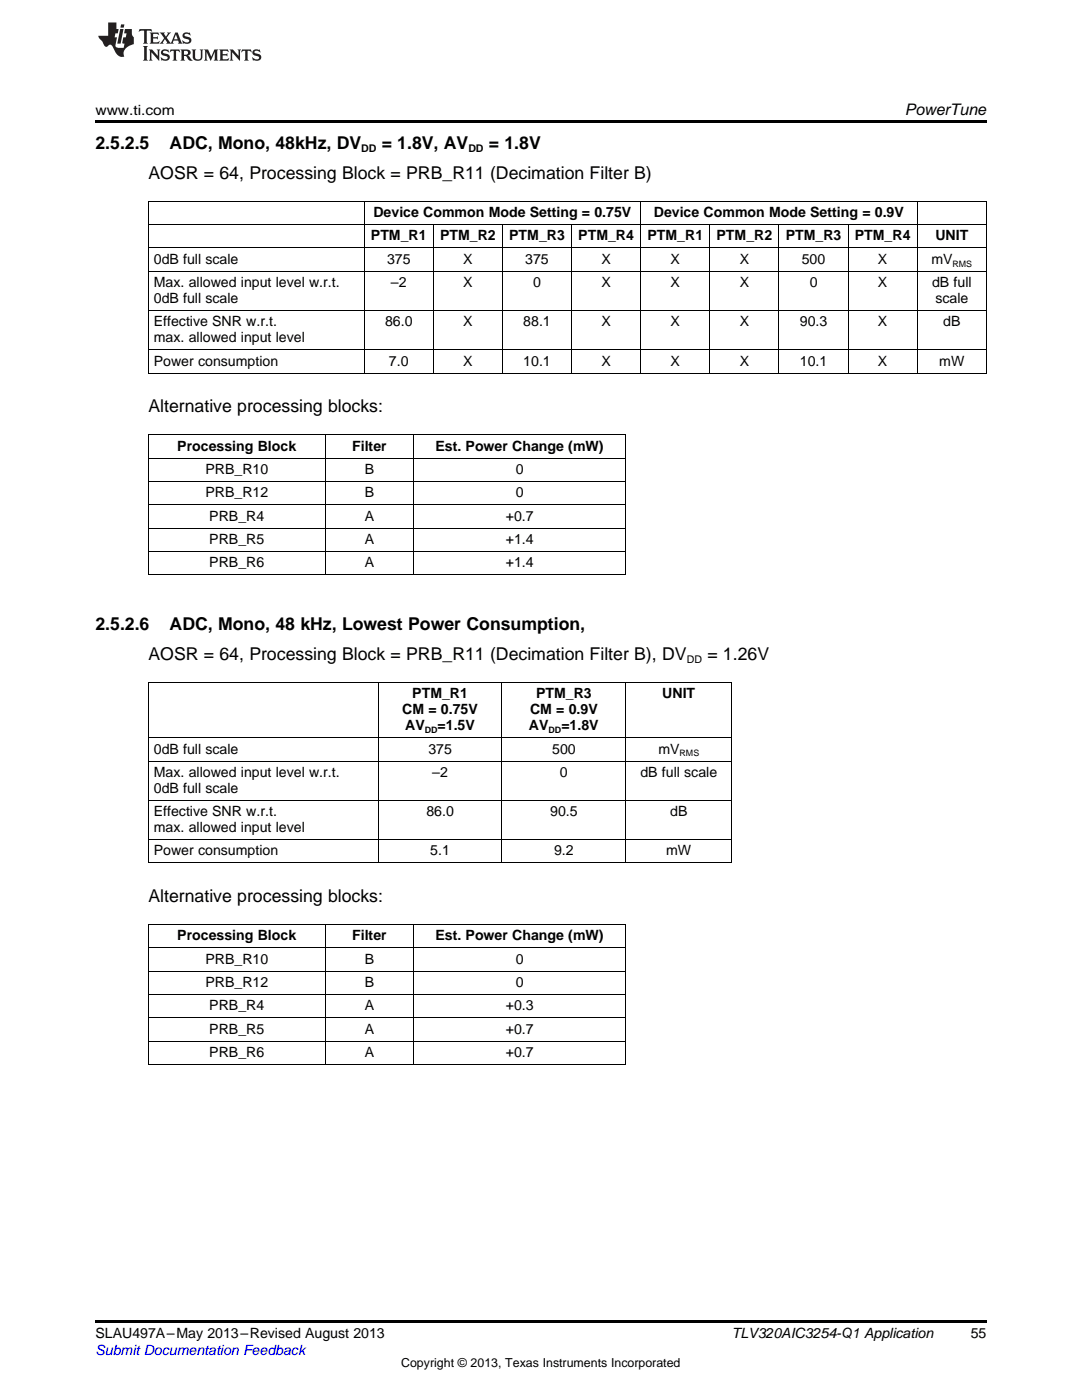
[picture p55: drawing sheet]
<svg xmlns="http://www.w3.org/2000/svg" width="216mm" height="279mm" viewBox="0 0 216 279" stroke-linecap="round" stroke-linejoin="round" font-family="sans-serif">
<defs><g id="words">
<g font-size="3.5">
<text x="19" y="29.7">2.5.2.5</text>
<text x="33.8" y="29.7">ADC, Mono, 48kHz, DV</text>
<text x="76.2" y="29.7">= 1.8V, AV</text>
<text x="97.5" y="29.7">= 1.8V</text>
<text x="29.6" y="35.6">AOSR = 64, Processing Block = PRB_R11 (Decimation Filter B)</text>
<text x="29.6" y="82.2">Alternative processing blocks:</text>
<text x="19" y="125.7">2.5.2.6</text>
<text x="33.8" y="125.7">ADC, Mono, 48 kHz, Lowest Power Consumption,</text>
<text x="29.6" y="131.7">AOSR = 64, Processing Block = PRB_R11 (Decimation Filter B), DV</text>
<text x="141.1" y="131.7">= 1.26V</text>
<text x="29.6" y="180">Alternative processing blocks:</text>
</g>
<text font-size="3.2" x="180.6" y="23">PowerTune</text>
<g font-size="2.8">
<text x="19" y="23">www.ti.com</text>
<text x="74" y="48">PTM_R1</text>
<text x="74.5" y="43.3">Device Common Mode Setting = 0.75V</text>
<text x="87.8" y="48">PTM_R2</text>
<text x="101.6" y="48">PTM_R3</text>
<text x="115.4" y="48">PTM_R4</text>
<text x="129.2" y="48">PTM_R1</text>
<text x="130.5" y="43.3">Device Common Mode Setting = 0.9V</text>
<text x="143" y="48">PTM_R2</text>
<text x="156.8" y="48">PTM_R3</text>
<text x="170.6" y="48">PTM_R4</text>
<text x="186.7" y="48">UNIT</text>
<text x="30.7" y="52.6">0dB full scale</text>
<text x="77.2" y="52.6">375</text>
<text x="92.4" y="52.6">X</text>
<text x="104.8" y="52.6">375</text>
<text x="120" y="52.6">X</text>
<text x="133.8" y="52.6">X</text>
<text x="147.6" y="52.6">X</text>
<text x="160" y="52.6">500</text>
<text x="175.2" y="52.6">X</text>
<text x="185.8" y="52.6">mV</text>
<text x="30.7" y="57.3">Max. allowed input level w.r.t.</text>
<text x="78" y="57.3">–2</text>
<text x="92.4" y="57.3">X</text>
<text x="106.4" y="57.3">0</text>
<text x="120" y="57.3">X</text>
<text x="133.8" y="57.3">X</text>
<text x="147.6" y="57.3">X</text>
<text x="161.6" y="57.3">0</text>
<text x="175.2" y="57.3">X</text>
<text x="186" y="57.3">dB full</text>
<text x="30.7" y="60.5">0dB full scale</text>
<text x="30.7" y="65.1">Effective SNR w.r.t.</text>
<text x="76.8" y="65.1">86.0</text>
<text x="92.4" y="65.1">X</text>
<text x="104.4" y="65.1">88.1</text>
<text x="120" y="65.1">X</text>
<text x="133.8" y="65.1">X</text>
<text x="147.6" y="65.1">X</text>
<text x="159.6" y="65.1">90.3</text>
<text x="175.2" y="65.1">X</text>
<text x="186.7" y="60.5">scale</text>
<text x="188.2" y="65.1">dB</text>
<text x="30.7" y="68.3">max. allowed input level</text>
<text x="30.7" y="73">Power consumption</text>
<text x="77.6" y="73">7.0</text>
<text x="92.4" y="73">X</text>
<text x="104.4" y="73">10.1</text>
<text x="120" y="73">X</text>
<text x="133.8" y="73">X</text>
<text x="147.6" y="73">X</text>
<text x="159.6" y="73">10.1</text>
<text x="175.2" y="73">X</text>
<text x="187.4" y="73">mW</text>
<text x="35.4" y="89.9">Processing Block</text>
<text x="70.3" y="89.9">Filter</text>
<text x="86.9" y="89.9">Est. Power Change (mW)</text>
<text x="41" y="94.6">PRB_R10</text>
<text x="72.8" y="94.6">B</text>
<text x="102.9" y="94.6">0</text>
<text x="41" y="99.2">PRB_R12</text>
<text x="72.8" y="99.2">B</text>
<text x="102.9" y="99.2">0</text>
<text x="41.8" y="103.9">PRB_R4</text>
<text x="72.8" y="103.9">A</text>
<text x="100.9" y="103.9">+0.7</text>
<text x="41.8" y="108.5">PRB_R5</text>
<text x="41.8" y="113.2">PRB_R6</text>
<text x="72.8" y="108.5">A</text>
<text x="72.8" y="113.2">A</text>
<text x="100.9" y="108.5">+1.4</text>
<text x="100.9" y="113.2">+1.4</text>
<text x="80.3" y="142.6">CM = 0.75V</text>
<text x="82.3" y="139.4">PTM_R1</text>
<text x="105.8" y="142.6">CM = 0.9V</text>
<text x="107" y="139.4">PTM_R3</text>
<text x="132.2" y="139.4">UNIT</text>
<text x="80.9" y="145.7">AV</text>
<text x="87.3" y="145.7">=1.5V</text>
<text x="105.6" y="145.7">AV</text>
<text x="112" y="145.7">=1.8V</text>
<text x="30.7" y="150.4">0dB full scale</text>
<text x="30.7" y="155">Max. allowed input level w.r.t.</text>
<text x="85.5" y="150.4">375</text>
<text x="86.3" y="155">–2</text>
<text x="110.2" y="150.4">500</text>
<text x="111.7" y="155">0</text>
<text x="127.8" y="155">dB full scale</text>
<text x="131.4" y="150.4">mV</text>
<text x="30.7" y="158.2">0dB full scale</text>
<text x="30.7" y="162.9">Effective SNR w.r.t.</text>
<text x="30.7" y="166.1">max. allowed input level</text>
<text x="85.1" y="162.9">86.0</text>
<text x="109.8" y="162.9">90.5</text>
<text x="133.7" y="162.9">dB</text>
<text x="30.7" y="170.7">Power consumption</text>
<text x="85.9" y="170.7">5.1</text>
<text x="110.6" y="170.7">9.2</text>
<text x="132.9" y="170.7">mW</text>
<text x="35.4" y="187.7">Processing Block</text>
<text x="70.3" y="187.7">Filter</text>
<text x="86.9" y="187.7">Est. Power Change (mW)</text>
<text x="41" y="192.3">PRB_R10</text>
<text x="41" y="197">PRB_R12</text>
<text x="72.8" y="192.3">B</text>
<text x="72.8" y="197">B</text>
<text x="102.9" y="192.3">0</text>
<text x="102.9" y="197">0</text>
<text x="41.8" y="201.6">PRB_R4</text>
<text x="72.8" y="201.6">A</text>
<text x="100.9" y="201.6">+0.3</text>
<text x="41.8" y="206.3">PRB_R5</text>
<text x="72.8" y="206.3">A</text>
<text x="100.9" y="206.3">+0.7</text>
<text x="41.8" y="211">PRB_R6</text>
<text x="72.8" y="211">A</text>
<text x="100.9" y="211">+0.7</text>
<text x="19" y="267.1">SLAU497A–May 2013–Revised August 2013</text>
<text x="146" y="267.1">TLV320AIC3254-Q1 Application</text>
<text x="193.7" y="267">55</text>
</g>
<text font-size="2.8" fill="#00f" x="19" y="270.4">Submit Documentation Feedback</text>
<text font-size="2.5" x="80" y="272.7">Copyright © 2013, Texas Instruments Incorporated</text>
<g font-size="2.1">
<text x="72.1" y="30.4">DD</text>
<text x="93.5" y="30.4">DD</text>
<text x="137.1" y="132.4">DD</text>
</g>
<g font-size="1.8">
<text x="190.1" y="53.2">RMS</text>
<text x="84.8" y="146.3">DD</text>
<text x="109.5" y="146.3">DD</text>
<text x="135.6" y="151">RMS</text>
</g>
</g></defs>
<path d="M19 24h177.8v.6h-177.8zM19 263.5h177.8v.6h-177.8z" fill="#000"/>
<g fill="none" stroke="#000" stroke-width=".2">
<path d="M29.6 54.1h167.2M29.6 49.5h167.2M29.6 44.8h167.2M29.6 40.2h167.2M29.7 40.2v34.3M72.7 40.2v34.3M86.4 44.9v29.6M100.2 44.9v29.6M114 44.9v29.6M127.8 40.2v34.3M141.6 44.9v29.6M155.4 44.9v29.6"/>
<path d="M169.2 44.9v29.6M183 40.2v34.3M196.8 40.2v34.3M29.6 74.5h167.2M29.6 69.8h167.2M29.6 62h167.2M29.6 96.1h95.3M29.6 91.4h95.3M29.6 86.8h95.3M29.7 86.8v28M64.9 86.8v28M82.5 86.8v28"/>
<path d="M124.8 86.8v28M29.6 114.7h95.3M29.6 110h95.3M29.6 105.4h95.3M29.6 100.7h95.3M29.6 136.2h116.4M29.7 136.3v36M75.4 136.3v36M100.1 136.3v36M124.8 136.3v36M146 136.3v36M29.6 159.7h116.4"/>
<path d="M29.6 151.9h116.4M29.6 147.2h116.4M29.6 172.2h116.4M29.6 167.6h116.4M29.6 198.5h95.3M29.6 193.8h95.3M29.6 189.2h95.3M29.6 184.5h95.3M29.7 184.6v27.9M64.9 184.6v27.9M82.5 184.6v27.9M124.8 184.6v27.9"/>
<path d="M29.6 212.5h95.3M29.6 207.8h95.3M29.6 203.1h95.3"/>
</g>
<g fill="#231f20">
<path d="M27.8 5.8l-.1 .6 .5-.3h.5l.1 .2v2.1l-.3 .3h1l-.2-.3v-2.1v-.2h.6l.4 .3-.1-.6zM29.9 6.5l.2 .4v1.5l-.2 .3h1.8l.1-.5a1.04 1.04 0 0 1-1.2 .1v-.6h.5l.4 .2v-.7l-.4 .2h-.5v-.6h.8l.3 .2-.1-.5zM31.9 6.5l.9 1.1-1 1.1h.9l-.2-.2 .4-.7 .5 .7-.2 .2h1.5l-.2-.2 .1-.4h.9l.2 .4-.2 .2h.9l-.2-.3-.7-1.9h-.5l-.9 2.1-.8-1.1 .8-1h-.8l.2 .3-.4 .5-.4-.6 .2-.2zM35.1 6.9l.4 .9h-.8zM36.6 6.6a.63 .63 0 0 0-.2 .7 .63 .63 0 0 0 .6 .4l.6 .2 .2 .2a.75 .75 0 0 1-.8 .4 .75 .75 0 0 1-.6-.5l.1 .7 .2-.1a1.11 1.11 0 0 0 1.5-.5 1.13 1.13 0 0 0-1.3-.9v-.3a1.04 1.04 0 0 1 1.1 .2l-.1-.6-.2 .1-.5-.1zM28.5 9.2l.3 .3v2.2l-.3 .4h1l-.2-.4v-2.2l.2-.3zM29.7 9.9l.2 .3v1.5l-.2 .4h.7l-.2-.4v-1.3l1.6 1.7v-1.9l.2-.3h-.7l.2 .3v.9l-1.1-1.2zM32.3 10a.62 .62 0 0 0-.2 .7 .62 .62 0 0 0 .6 .4l.6 .2 .2 .2a.76 .76 0 0 1-.8 .4 .76 .76 0 0 1-.6-.5l.1 .7 .2-.1a1.11 1.11 0 0 0 1.5-.6 1.13 1.13 0 0 0-1.3-.8v-.3a1.04 1.04 0 0 1 1.1 .1l-.1-.5-.2 .1-.5-.2zM34 9.9l-.1 .6a.61 .61 0 0 1 .7-.3l.1 1.5-.3 .4h1l-.3-.4 .1-1.5a.63 .63 0 0 1 .7 .3l-.1-.6zM36 9.9l.2 .3v1.5l-.2 .4h.9l-.2-.2v-.7l.6 .2a.76 .76 0 0 0 1.1 .6l-1-.9a.58 .58 0 0 0 .6-.6 .58 .58 0 0 0-.5-.6zM36.7 10.2l.1-.1a.45 .45 0 0 1 .6 .1 .45 .45 0 0 1 .1 .5l-.8 .2zM38.2 9.9l.2 .2a2.17 2.17 0 0 0 .4 1.9 .99 .99 0 0 0 1.6-.7v-1.1l.2-.3h-.7l.1 .2a1.92 1.92 0 0 1-.1 1.7 .6 .6 0 0 1-1-.5v-1.1l.2-.3zM40.7 9.9l.2 .3v1.5l-.2 .4h.7l-.2-.4v-1.4l.8 1.8 .9-1.8v1.4l-.2 .4h.9l-.3-.4v-1.5l.3-.3h-.8l-.6 1.4-.7-1.4zM43.7 9.9l.3 .3v1.5l-.3 .4h1.9l.1-.6a1.04 1.04 0 0 1-1.3 .2v-.6h.6l.4 .1v-.6l-.4 .2h-.6l.1-.6h.7l.4 .2-.1-.5zM45.8 9.9l.2 .3v1.5l-.2 .4h.8l-.3-.4v-1.3l1.6 1.7v-1.9l.2-.3h-.7l.2 .3v.9l-1.1-1.2zM48.3 9.9l-.1 .6a.61 .61 0 0 1 .7-.3v1.5l-.2 .4h.9l-.2-.4v-1.5a.63 .63 0 0 1 .8 .3l-.1-.6zM50.6 10a.62 .62 0 0 0-.2 .7 .62 .62 0 0 0 .6 .4l.6 .2 .1 .2a.76 .76 0 0 1-.7 .4 .76 .76 0 0 1-.6-.5l.1 .7 .1-.1a1.11 1.11 0 0 0 1.5-.6 1.13 1.13 0 0 0-1.2-.8l-.1-.3a1.04 1.04 0 0 1 1.2 .1l-.2-.5-.1 .1-.5-.2z"/>
<path d="M21.6 4.5v2.6h-2l.1 .4 .8 .9a.91 .91 0 0 0 .9 .9 .56 .56 0 0 1 .5-.4 .56 .56 0 0 1 .5 .3l.4 .8a1.53 1.53 0 0 0 2 1.3 1.54 1.54 0 0 1 1-2.1l.9-.4-.1-1.4a1.52 1.52 0 0 1-.3-1.6h-1.4l-.1 .9h.5l-.2 .8h-.5l-.2 .9v.2l.4 .1-.1 .9a1.93 1.93 0 0 1-1.6-.3l.2-1.8h-.4l.1-.8h.5l.2-.9h-.5v-1.3zM24 5.8l-.6 2.9h.7l.5-2.9zM24.2 4.9l-.2 .6h.7l.1-.6z"/>
</g>
<use href="#words"/>
</svg>
